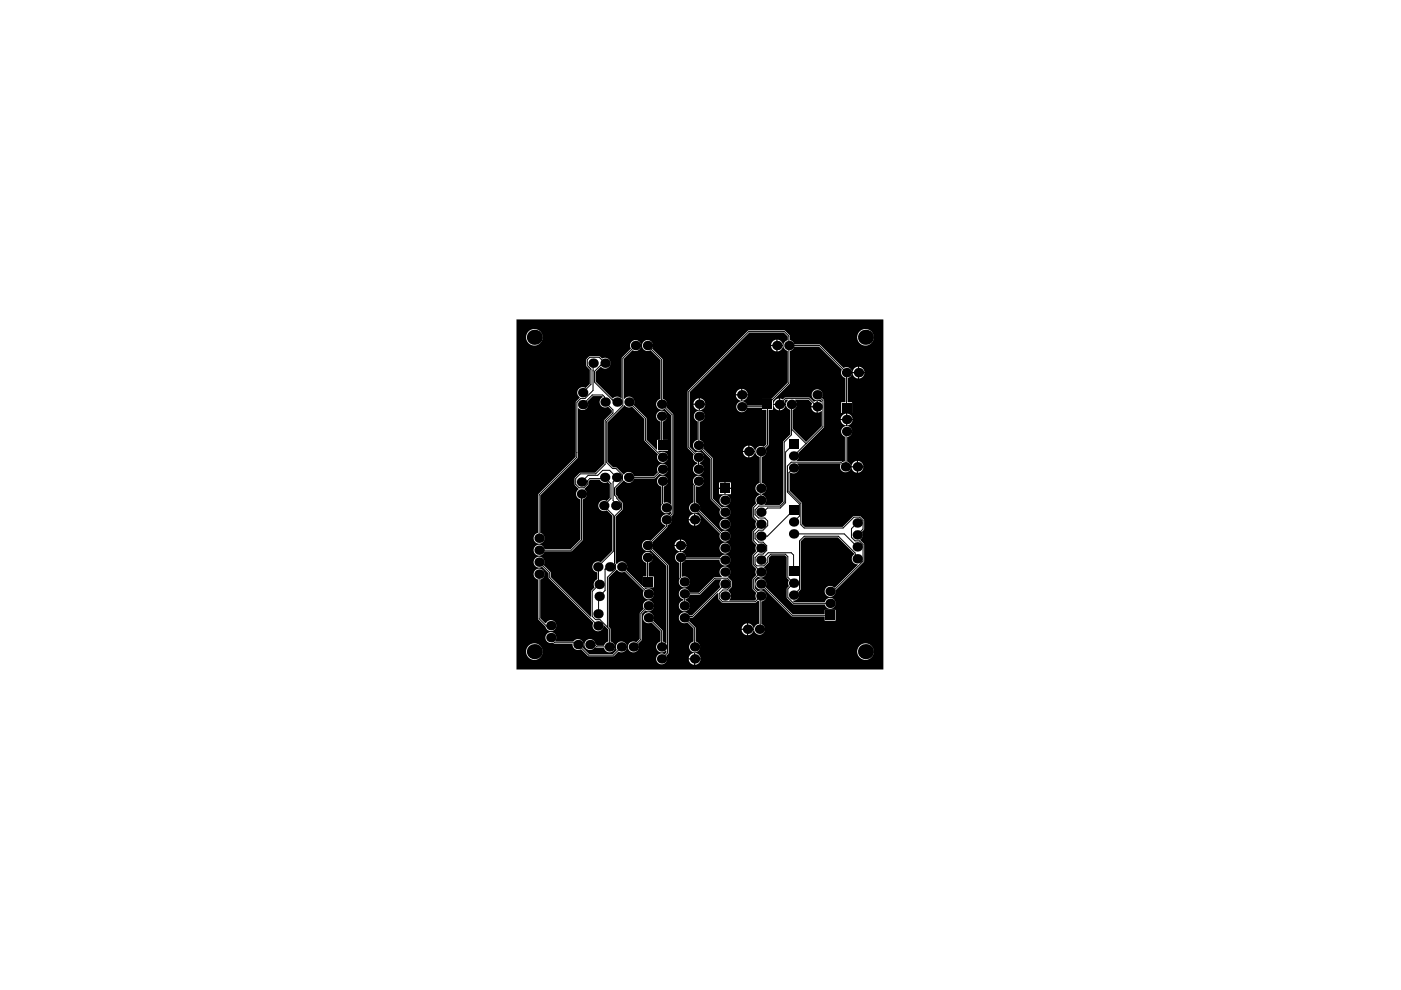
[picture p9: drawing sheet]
<svg xmlns="http://www.w3.org/2000/svg" width="297mm" height="210mm" viewBox="0 0 297 210" stroke-linecap="round" stroke-linejoin="round" font-family="sans-serif">
<g fill="#000">
<path d="M109.5 67.7h77.8v74.2h-77.8zM164.8 72v1.1h1.2a1.25 1.25 0 0 0-1.2-1.1zM163.7 72.5l-.2 .6h1.1v-1.1zM181.7 71.5a1.8 1.8 0 0 0 3.6 0 1.8 1.8 0 0 0-3.6 0zM111.5 71.5a1.8 1.8 0 0 0 3.6 0 1.8 1.8 0 0 0-3.6 0zM124.4 76.1l-.1 1.5 .8 .8v3l-.9 .9-.2-.1a1.16 1.16 0 0 0-1.5 .5 1.16 1.16 0 0 0 .4 1.5l-.8 1.1v11.6l-8 8v8.1a1.16 1.16 0 0 0-.8 1.8 1.16 1.16 0 0 0 2 0 1.16 1.16 0 0 0-.8-1.8v-8l8-8v-10.4l.3 .1a1.16 1.16 0 0 0 1.5-.1 1.16 1.16 0 0 0 .2-1.5l1.2-1.1h2l.1 .2a1.15 1.15 0 0 0-.5 1.6 1.15 1.15 0 0 0 1.6 .4l.8 .8v.5l-1.6 1.7v9.2l-1.9 1.8-3.3 .1-1.1 1.1v1.4l.9 .8a1.57 1.57 0 0 0-.3 1.8l.7 .5v8.5l-2.1 2h-5.6a1.16 1.16 0 0 0-1.8-.7 1.16 1.16 0 0 0 0 1.9 1.16 1.16 0 0 0 1.8-.7h5.8l2.3-2.3v-8.7l.2-.1a1.18 1.18 0 0 0 .2-2.1l.8-.9 .1-.7 .3-.4h2.1l.3 .4 .6 .3 .7-.2 .5 .4v3l-.6 .6a1.16 1.16 0 0 0-1.8 1 1.16 1.16 0 0 0 1.8 1l1.1 1.1v7.5l-2.4 2.4-.2-.1a1.16 1.16 0 0 0-1.6 .8 1.16 1.16 0 0 0 1.1 1.4v1.5l-.7 .7-.1 .6 .2 .4-.8 .9v5.3l-.1 .1-8.4-8.4v-1.1l-1.5-1.5a1.16 1.16 0 0 0-.8-1.7 1.16 1.16 0 0 0-1.3 1.3 1.16 1.16 0 0 0 1.7 .8l1.4 1.3 .1 1.1 9.4 9.5-.1 .1a1.16 1.16 0 0 0 .9 1.6 1.16 1.16 0 0 0 1.3-1.2h.2l.9 .9v2.5l-.5 .2-.4 .7h-1.5l-.4-.4a1.16 1.16 0 0 0-1.6-.9 1.16 1.16 0 0 0-.4 1.8 1.16 1.16 0 0 0 1.9-.2l.4 .2h1.6v.2a1.16 1.16 0 0 0 2 .3 1.16 1.16 0 0 0-.7-1.9v-2.6l-.4-.5v-10.4l1.7-1.7a1.58 1.58 0 0 0 1.7 .4l4.1 4-.1 .3a1.16 1.16 0 0 0 1 1.6 1.16 1.16 0 0 0 1.2-1.4 1.16 1.16 0 0 0-1.7-.8l-.3-.4h2v-2.3h-1.1v-2.9a1.16 1.16 0 0 0 .7-1.8 1.16 1.16 0 0 0-1.9 0 1.16 1.16 0 0 0 .7 1.8v2.9h-.7v2l-.1 .1-3.4-3.5 .1-.2a1.16 1.16 0 0 0-.6-1.4 1.16 1.16 0 0 0-1.5 .4l-.3-.2v-9.8l1.5-1.6v-1.3l-1.5-1.8v-1.3l1.7-1.7h.2a1.16 1.16 0 0 0 1.1 .4 1.16 1.16 0 0 0 .9-.8h4.3l1.1-1a1.16 1.16 0 0 0 1.8-.8 1.16 1.16 0 0 0-1.4-1.3 1.16 1.16 0 0 0-.7 1.7l-.9 .9h-4.2a1.17 1.17 0 0 0-.9-.9 1.17 1.17 0 0 0-1.2 .5l-1.6-1.5h-.7l-1.2-1.2v-8.3l3.5-3.7 .9 .5 .8-.2 2.6 2.6v4.6l2.9 2.9-.1 .2a1.16 1.16 0 0 0 1 1.6 1.16 1.16 0 0 0 1.2-1.4 1.16 1.16 0 0 0-1.8-.7l-.2-.4h2v-2.3h-1.1v-3.9a1.16 1.16 0 0 0 .7-1.8 1.16 1.16 0 0 0-1.9 0 1.16 1.16 0 0 0 .7 1.8v3.9h-.7v2l-.1 .1-2.1-2.2v-4.6l-2.8-2.7 .1-.2a1.16 1.16 0 0 0-.5-1.5 1.16 1.16 0 0 0-1.5 .4h-.1v-8.6l1.8-1.8 .2 .1a1.16 1.16 0 0 0 1.6-.9 1.16 1.16 0 0 0-1.4-1.3 1.16 1.16 0 0 0-.7 1.8l-2 2v8.5l-1.1-.3-.8 .4-3.6-3.6v-2l1.1-1.2 .2 .2a1.16 1.16 0 0 0 1.8-.8 1.16 1.16 0 0 0-1.7-1.1l-.7-.5h-2zM164.8 73.4l.1 1.1a1.25 1.25 0 0 0 1.1-1.1zM163.5 73.4a1.25 1.25 0 0 0 1.1 1.1v-1.1zM182.1 77.8v1.1l1.2-.1a1.25 1.25 0 0 0-1.2-1zM181 78.2l-.2 .7h1.1v-1.1zM182.1 79.1l.1 1.2a1.25 1.25 0 0 0 1.1-1.2zM180.8 79.1v.1a1.25 1.25 0 0 0 1.1 1.1v-1.2zM157.4 82.5v1.1l1.1-.1a1.25 1.25 0 0 0-1.1-1zM156.3 82.9l-.3 .7h1.1v-1.1zM157.4 83.8v1.2a1.25 1.25 0 0 0 1.1-1.2zM156 83.8v.1a1.25 1.25 0 0 0 1.1 1.1v-1.2zM148.4 84.5v1.1l1.1-.1a1.25 1.25 0 0 0-1.1-1zM147.3 84.9l-.3 .7h1.1v-1.1zM164.5 84.7l-.5 .9h1.1v-1.1zM148.4 85.8v1.2a1.25 1.25 0 0 0 1.1-1.2zM147 85.8v.1a1.25 1.25 0 0 0 1.1 1.1v-1.2zM165.4 85.9v1.1a1.25 1.25 0 0 0 1.1-1.1zM164 85.9a1.25 1.25 0 0 0 1.1 1.1v-1.1zM172 86.4a1.25 1.25 0 0 0 1.1 1.1v-1.1zM145.9 82.8l-.1 12.1 1.3 1.4a1.14 1.14 0 0 0 .8 1.8v.3h-.3a1.16 1.16 0 0 0-.4 1.8 1.16 1.16 0 0 0 1.9-.1 1.16 1.16 0 0 0-.8-1.7v-.3l.2-.1a1.16 1.16 0 0 0 .6-1.6 1.16 1.16 0 0 0-1.7-.4l-1.1-1.2v-11.7l12.6-12.6h7.3l.8 .9v.7a1.15 1.15 0 0 0-.9 1.2 1.15 1.15 0 0 0 .9 1.1v6.7l-3.5 3.5h-1.9v1.4h-3.2l-.1-.2a1.16 1.16 0 0 0-1.8-.5 1.16 1.16 0 0 0 .2 1.9 1.16 1.16 0 0 0 1.7-.7h3.2v.4h.9v7.3l-.6 .6-.2-.1a1.16 1.16 0 0 0-1.5 .7 1.16 1.16 0 0 0 .9 1.5v5.5l-.2 .1a1.15 1.15 0 0 0-.7 1.1 1.15 1.15 0 0 0 .9 1.1v.2l-.5 .2-.3 .5-.1 .6 .2 .5-.8 .9v2.1l.8 .8-.2 .5 .2 .8-.8 .9v2.1l.8 .8-.2 .5 .2 .7-.8 .9v2.1l.8 .9-.2 .4 .2 .8-.8 .9v2l.8 .9-.2 .5 .2 .8-.4 .4h-5.3l.3-.9h-1.3v-.3h1.3l-.6-1 .8-.8v-1.1l-.9-1a1.16 1.16 0 0 0 .4-1.7 1.16 1.16 0 0 0-1.8-.1 1.16 1.16 0 0 0 .2 1.7l-.1 .2h-1.6l-3.3 3.3h-1.9a1.16 1.16 0 0 0-1.9-.6 1.16 1.16 0 0 0 .6 1.9v.3l-.3 .1a1.16 1.16 0 0 0-.4 1.8 1.16 1.16 0 0 0 1.9-.2 1.16 1.16 0 0 0-.8-1.7v-.3l.7-.4 .2-.5h2.2l3.3-3.3h1.2l-.3 .9 .1 .8-6 6h-.6a1.16 1.16 0 0 0-1.6-.5 1.16 1.16 0 0 0-.4 1.6 1.16 1.16 0 0 0 1.6 .3l1.3 1.4v2.7a1.16 1.16 0 0 0-.7 1.8 1.16 1.16 0 0 0 1.9 0 1.16 1.16 0 0 0-.7-1.8v-2.9l-1.5-1.5 .2-.7h.8l5.1-5.2 .1 .1 .1 1.2 .9 .8h6.9l.6-.5 .2 .1v4.9a1.16 1.16 0 0 0-.9 1.6 1.16 1.16 0 0 0 1.9 .3 1.16 1.16 0 0 0-.5-1.9l.1-4.8a1.16 1.16 0 0 0 .9-1.5 1.16 1.16 0 0 0-1.7-.6l-.7-.7v-1.8l.7-.7 .2 .2a1.16 1.16 0 0 0 1.4-.6 1.16 1.16 0 0 0-.3-1.5l1-1.1v-1l.5-.5h2.9l.4 .4v4.3l.5 .6-.2 .5 .2 .8-.5 .6 .1 2 1.4 1.3h6.6v.2a1.16 1.16 0 0 0 1.9 .4 1.16 1.16 0 0 0-.2-1.9 1.16 1.16 0 0 0-1.7 .8h-6.5l-.3-.2 .3-.2a1.15 1.15 0 0 0 .8-1.8l.5-.6v-10.1l.9-.9h7.1l3.4 3.4v.2a1.16 1.16 0 0 0-.4 1.4 1.16 1.16 0 0 0 1.1 .7l.1 .2-4.9 4.8-.3-.1a1.16 1.16 0 0 0-1.8 .5 1.16 1.16 0 0 0 1 1.5 1.16 1.16 0 0 0 1.2-1.3l6.1-6.1v-3.7l-.8-.9a1.39 1.39 0 0 0 .3-1.7l.5-.5v-1.9l-.9-1h-1.3l-2.3 2.3h-8.1l-.6-.6v-4.4l-2.5-2.6v-3.8l.1-.1 .2 .1a1.16 1.16 0 0 0 1.4-.5 1.16 1.16 0 0 0-.2-1.4l.1-.2h9.1l.1 .1-.1 .2a1.16 1.16 0 0 0 .6 1.6 1.16 1.16 0 0 0 1.5-.7 1.16 1.16 0 0 0-.7-1.5l.1-5.3a1.16 1.16 0 0 0 .8-1.7 1.16 1.16 0 0 0-1.9-.2 1.16 1.16 0 0 0 .5 1.9v5.2l-.5 .2-.3-.2h-9.3l.4-1-.2-.7 5.5-5.5v-5.7l-.5-.6a1.16 1.16 0 0 0-.7-1.7 1.16 1.16 0 0 0-1.4 1.3 1.16 1.16 0 0 0 1.8 .8l.4 .3v.3l-.9-.3v2.5l.9-.3v3.2l-3.4 3.3-2.9-2.8v-4a1.15 1.15 0 0 0 .9-.9 1.15 1.15 0 0 0-.3-1.1v-.2h2.8l.8 .8-.2 .6h1.1v-1.1l-.6 .2-1-.9h-5l-.5 .4-.6-.2v1.1h1.1l-.2-.6 .3-.3h.4l-.1 .3a1.15 1.15 0 0 0 .7 1.9v5.2l-1.6 1.6v12.7l-.7 .7h-3.2l.1-.3a1.15 1.15 0 0 0-.6-1.9v-.2l.2-.1a1.15 1.15 0 0 0 .7-1.2 1.15 1.15 0 0 0-1-1v-5.5l.5-.3 .4-.4 .1-.6-.2-.5 .7-.8v-7.4h.9v-2l3.6-3.6v-6.9l.5-.2 .4-.7h5.2l4.9 4.9a1.14 1.14 0 0 0 .8 1.7v5.2h-.9v2.3h2.3v-2.3h-1v-5.2h.2a1.16 1.16 0 0 0 .6-1.6 1.16 1.16 0 0 0-1.7-.5l-5-5h-5.4l-.2-.4-.7-.5-.1-1-1-1-7.6-.1zM179.6 87.7v1.1h1.2a1.25 1.25 0 0 0-1.2-1.1zM178.5 88.2l-.3 .6h1.2v-1.1zM179.6 89.1l.1 1.1a1.25 1.25 0 0 0 1.1-1.1zM178.2 89.1a1.25 1.25 0 0 0 1.2 1.1v-1.1zM158.9 94.5v1.1h1.1a1.25 1.25 0 0 0-1.1-1.1zM157.8 95l-.3 .6h1.1v-1.1zM158.9 95.9v1.1a1.25 1.25 0 0 0 1.1-1.1zM157.5 95.9a1.25 1.25 0 0 0 1.1 1.1v-1.1zM181.9 97.7v1.1h1.1a1.25 1.25 0 0 0-1.1-1.1zM180.8 98.2l-.3 .6h1.2v-1.1zM181.9 99.1l.1 1.1a1.25 1.25 0 0 0 1-1.1zM180.5 99.1a1.25 1.25 0 0 0 1.2 1.1v-1.1zM147.2 101.3l-.3 .6 .3 .8-.2 .3v3.5a1.15 1.15 0 0 0-.8 1.7 1.15 1.15 0 0 0 1.8 .3l4.7 4.7a1.16 1.16 0 0 0 .9 1.6 1.16 1.16 0 0 0 1.2-1.5 1.16 1.16 0 0 0-1.8-.5l-4.7-4.6a1.14 1.14 0 0 0-.8-1.7v-3.3a1.39 1.39 0 0 0 1.7-1 1.16 1.16 0 0 0-.7-1.2 1.16 1.16 0 0 0-1.3 .3zM153.8 102.3v1.1h1.2v-1.1zM152.5 102.3v1.1h1.1v-1.1zM153.8 103.7v1.1h1.2v-1.1zM152.5 103.7v1.1h1.1v-1.1zM136.4 72.6a1.16 1.16 0 0 0 0 1.5 1.16 1.16 0 0 0 1.5 .1l2.1 2.2v8.2a1.15 1.15 0 0 0-.8 1.5 1.15 1.15 0 0 0 1.7 .6l1.4 1.3v18.9h-.2l-.7-.4h-.7v-3.3a1.16 1.16 0 0 0 .7-1.8 1.16 1.16 0 0 0-1.9 0 1.16 1.16 0 0 0 .7 1.8l.1 3.7a1.2 1.2 0 0 0 .2 1.6 1.2 1.2 0 0 0 1.6-.1l.2 .1v.4l-.4 .3a1.15 1.15 0 0 0-1.7 .6 1.15 1.15 0 0 0 .8 1.5v.3l-3.1 3.1a1.16 1.16 0 0 0-1.8 1 1.16 1.16 0 0 0 1.8 .9l3.4 3.4v16.4l-.8-.4v-2.3l-2.1-2.1a1.16 1.16 0 0 0-.7-1.8 1.16 1.16 0 0 0-1.4 1.4 1.16 1.16 0 0 0 1.8 .7l1.9 2v2.1a1.16 1.16 0 0 0-.7 1.8 1.16 1.16 0 0 0 1.9 .1h.1v.5l-.4 .3a1.16 1.16 0 0 0-1.8 .8 1.16 1.16 0 0 0 1.4 1.3 1.16 1.16 0 0 0 .7-1.7l.6-.7v-18.5l-3.6-3.6 .2-.5-.2-.8 3.2-3.2 .1-.5a1.14 1.14 0 0 0 .7-1.7l.5-.6v-21.1l-1.5-1.6a1.14 1.14 0 0 0-.7-1.7v-8.4l-2.3-2.3a1.16 1.16 0 0 0-.2-1.6 1.16 1.16 0 0 0-1.6 .3zM152.5 106.1a1.2 1.2 0 0 0 2.4 0 1.2 1.2 0 0 0-2.4 0zM147.4 87.5a1.15 1.15 0 0 0 .5 1.8v4a1.16 1.16 0 0 0-.9 1.5 1.16 1.16 0 0 0 1.7 .6l2 1.9v8.6l2 2.1a1.16 1.16 0 0 0 .8 1.7 1.16 1.16 0 0 0 1.3-1.3 1.16 1.16 0 0 0-1.7-.8l-2-1.9v-8.6l-2.1-2a1.14 1.14 0 0 0-.6-1.8v-3.9a1.16 1.16 0 0 0 .9-1.7 1.16 1.16 0 0 0-1.9-.2zM147.4 109v1.1l1.1-.1a1.25 1.25 0 0 0-1.1-1zM146.3 109.4l-.3 .7h1.1v-1.1zM147.4 110.3v1.2a1.25 1.25 0 0 0 1.1-1.2zM146 110.3v.1a1.25 1.25 0 0 0 1.1 1.1v-1.2zM152.5 111.1a1.2 1.2 0 0 0 2.4 0 1.2 1.2 0 0 0-2.4 0zM144.4 114.4v1.1h1.1a1.25 1.25 0 0 0-1.1-1.1zM143.3 114.9l-.3 .6h1.1v-1.1zM144.4 115.8v1.1a1.25 1.25 0 0 0 1.1-1.1zM143 115.8a1.25 1.25 0 0 0 1.1 1.1v-1.1zM152.5 116.2a1.2 1.2 0 0 0 2.4 0 1.2 1.2 0 0 0-2.4 0zM143.4 117.5a1.15 1.15 0 0 0 .6 1.8l.1 3.3a1.17 1.17 0 0 0 .3 1.8 1.17 1.17 0 0 0 1.7-.6 1.17 1.17 0 0 0-.9-1.6h-.7v-2.9l.5-.2 .3-.4h7.3a1.16 1.16 0 0 0 1.5 1.1 1.16 1.16 0 0 0 .5-1.8 1.16 1.16 0 0 0-1.9 .2h-7.3a1.16 1.16 0 0 0-.7-1.1 1.16 1.16 0 0 0-1.3 .4zM136.5 127.7l-.2 .6 .2 .8-.9 .9v5.5l-.7 .7a1.16 1.16 0 0 0-1.8 .7 1.16 1.16 0 0 0 1.4 1.4 1.16 1.16 0 0 0 .7-1.8l.9-.8v-5.6l.7-.7a1.16 1.16 0 0 0 1.6-.3 1.16 1.16 0 0 0-.2-1.6 1.16 1.16 0 0 0-1.7 .2zM160.4 123.1a1.16 1.16 0 0 0 .1 1.5 1.16 1.16 0 0 0 1.5 .2l5.9 5.9h7v.9h2.3v-2.3h-2.3v.9h-6.8l-5.8-5.7a1.16 1.16 0 0 0-.3-1.6 1.16 1.16 0 0 0-1.6 .2zM158.6 132.2v1.1h1.2a1.25 1.25 0 0 0-1.2-1.1zM157.5 132.6l-.3 .7h1.2v-1.1zM113.6 120.8a1.15 1.15 0 0 0-.4 1.2 1.15 1.15 0 0 0 .9 .9v8.3l1.6 1.7a1.16 1.16 0 0 0 1.6 .8 1.16 1.16 0 0 0 .3-1.9 1.16 1.16 0 0 0-1.8 .3l-.2 .1-1.1-1.1v-8.2a1.16 1.16 0 0 0 .9-1.7 1.16 1.16 0 0 0-1.8-.4zM158.6 133.5l.1 1.2a1.25 1.25 0 0 0 1.1-1.2zM157.2 133.5v.1a1.25 1.25 0 0 0 1.2 1.1v-1.2zM115.9 134.5a1.16 1.16 0 0 0 0 1.4 1.16 1.16 0 0 0 1.4 .3l.3 .3h3.8a1.16 1.16 0 0 0 .5 1.1 1.16 1.16 0 0 0 1.3 0l1.6 1.5h5.2l1.1-1a1.16 1.16 0 0 0 1.8-.8 1.16 1.16 0 0 0-1.4-1.3 1.16 1.16 0 0 0-.7 1.8l-.9 .9h-5l-1.4-1.4a1.15 1.15 0 0 0-.3-1.6 1.15 1.15 0 0 0-1.6 .3h-3.9v-.1a1.16 1.16 0 0 0-.2-1.6 1.16 1.16 0 0 0-1.6 .2zM147.4 138.4v1.2l1.1-.1a1.25 1.25 0 0 0-1.1-1.1zM146.3 138.9l-.3 .7h1.1v-1.2zM181.7 138.2a1.8 1.8 0 0 0 3.6 0 1.8 1.8 0 0 0-3.6 0zM111.5 138.2a1.8 1.8 0 0 0 3.6 0 1.8 1.8 0 0 0-3.6 0zM147.4 139.8v1.1a1.25 1.25 0 0 0 1.1-1.1zM146 139.8v.1a1.25 1.25 0 0 0 1.1 1v-1.1z"/>
<circle cx="113.3" cy="71.5" r="1.6"/>
<circle cx="125.7" cy="77" r="1"/>
<circle cx="128.3" cy="77" r="1"/>
<circle cx="134.7" cy="73.3" r="1"/>
<circle cx="137.3" cy="73.3" r="1"/>
<circle cx="164.7" cy="73.3" r="1"/>
<circle cx="167.3" cy="73.3" r="1"/>
<circle cx="179.5" cy="79" r="1"/>
<circle cx="182" cy="79" r="1"/>
<circle cx="183.5" cy="71.5" r="1.6"/>
<circle cx="123.5" cy="83.2" r="1"/>
<circle cx="123.5" cy="85.8" r="1"/>
<circle cx="128.3" cy="85.2" r="1"/>
<circle cx="130.8" cy="85.2" r="1"/>
<circle cx="133.4" cy="85.2" r="1"/>
<circle cx="140.3" cy="85.7" r="1"/>
<circle cx="140.3" cy="88.2" r="1"/>
<circle cx="140.5" cy="97" r="1"/>
<circle cx="140.5" cy="99.5" r="1"/>
<circle cx="148.1" cy="97" r="1"/>
<circle cx="148.1" cy="99.5" r="1"/>
<circle cx="148.1" cy="94.4" r="1"/>
<circle cx="148.3" cy="85.7" r="1"/>
<circle cx="148.3" cy="88.2" r="1"/>
<circle cx="157.3" cy="83.7" r="1"/>
<circle cx="157.3" cy="86.2" r="1"/>
<circle cx="158.8" cy="95.7" r="1"/>
<circle cx="161.3" cy="95.7" r="1"/>
<circle cx="165.3" cy="85.7" r="1"/>
<circle cx="167.8" cy="85.7" r="1"/>
<circle cx="168.3" cy="99.2" r="1"/>
<circle cx="168.3" cy="96.7" r="1"/>
<circle cx="173.3" cy="86.2" r="1"/>
<circle cx="173.3" cy="83.7" r="1"/>
<circle cx="179.3" cy="99" r="1"/>
<circle cx="179.5" cy="91.5" r="1"/>
<circle cx="179.5" cy="88.9" r="1"/>
<circle cx="181.8" cy="99" r="1"/>
<circle cx="114.3" cy="119.2" r="1"/>
<circle cx="114.3" cy="116.7" r="1"/>
<circle cx="114.3" cy="114.1" r="1"/>
<circle cx="123.3" cy="104.7" r="1"/>
<circle cx="123.3" cy="102.2" r="1"/>
<circle cx="128" cy="107.2" r="1"/>
<circle cx="128.2" cy="101.2" r="1"/>
<circle cx="130.6" cy="107.2" r="1"/>
<circle cx="130.7" cy="101.2" r="1"/>
<circle cx="133.3" cy="101.2" r="1"/>
<circle cx="137.3" cy="118.2" r="1"/>
<circle cx="137.3" cy="115.7" r="1"/>
<circle cx="140.5" cy="102" r="1"/>
<circle cx="141.3" cy="110.2" r="1"/>
<circle cx="141.3" cy="107.7" r="1"/>
<circle cx="144.3" cy="115.7" r="1"/>
<circle cx="144.3" cy="118.2" r="1"/>
<circle cx="147.3" cy="110.2" r="1"/>
<circle cx="147.3" cy="107.7" r="1"/>
<circle cx="148.1" cy="102" r="1"/>
<circle cx="153.7" cy="113.7" r="1"/>
<circle cx="153.7" cy="111.1" r="1"/>
<circle cx="153.7" cy="108.6" r="1"/>
<circle cx="153.7" cy="118.8" r="1"/>
<circle cx="153.7" cy="106.1" r="1"/>
<circle cx="153.7" cy="116.2" r="1"/>
<circle cx="161.3" cy="116.2" r="1"/>
<circle cx="161.3" cy="113.7" r="1"/>
<circle cx="161.3" cy="111.1" r="1"/>
<circle cx="161.3" cy="108.6" r="1"/>
<circle cx="161.3" cy="106.1" r="1"/>
<circle cx="161.3" cy="118.8" r="1"/>
<circle cx="161.3" cy="103.5" r="1"/>
<circle cx="168.3" cy="110.7" r="1"/>
<circle cx="168.3" cy="113.2" r="1"/>
<circle cx="181.8" cy="115.9" r="1"/>
<circle cx="181.8" cy="118.5" r="1"/>
<circle cx="181.8" cy="113.4" r="1"/>
<circle cx="181.8" cy="110.9" r="1"/>
<circle cx="113.3" cy="138.2" r="1.6"/>
<circle cx="114.3" cy="121.7" r="1"/>
<circle cx="116.8" cy="132.6" r="1"/>
<circle cx="116.8" cy="135.2" r="1"/>
<circle cx="122.5" cy="136.7" r="1"/>
<circle cx="125.1" cy="136.7" r="1"/>
<circle cx="126.7" cy="120.2" r="1"/>
<circle cx="126.8" cy="132.7" r="1"/>
<circle cx="126.8" cy="130.2" r="1"/>
<circle cx="127" cy="126.4" r="1"/>
<circle cx="127" cy="123.9" r="1"/>
<circle cx="129.2" cy="137.2" r="1"/>
<circle cx="129.3" cy="120.2" r="1"/>
<circle cx="131.7" cy="137.2" r="1"/>
<circle cx="131.8" cy="120.2" r="1"/>
<circle cx="134.3" cy="137.2" r="1"/>
<circle cx="137.5" cy="128.4" r="1"/>
<circle cx="137.5" cy="131" r="1"/>
<circle cx="137.5" cy="125.9" r="1"/>
<circle cx="140.3" cy="139.7" r="1"/>
<circle cx="140.3" cy="137.2" r="1"/>
<circle cx="145.1" cy="128.4" r="1"/>
<circle cx="145.1" cy="131" r="1"/>
<circle cx="145.1" cy="125.9" r="1"/>
<circle cx="145.1" cy="123.4" r="1"/>
<circle cx="147.3" cy="137.2" r="1"/>
<circle cx="147.3" cy="139.7" r="1"/>
<circle cx="153.7" cy="123.8" r="1"/>
<circle cx="153.7" cy="126.4" r="1"/>
<circle cx="153.7" cy="121.3" r="1"/>
<circle cx="158.5" cy="133.4" r="1"/>
<circle cx="161" cy="133.4" r="1"/>
<circle cx="161.3" cy="126.4" r="1"/>
<circle cx="161.3" cy="123.8" r="1"/>
<circle cx="161.3" cy="121.3" r="1"/>
<circle cx="168.3" cy="126.2" r="1"/>
<circle cx="168.3" cy="123.6" r="1"/>
<circle cx="176" cy="127.9" r="1"/>
<circle cx="176" cy="125.4" r="1"/>
<circle cx="183.5" cy="138.2" r="1.6"/>
</g>
<g fill="none" stroke="#000" stroke-width=".21">
<path d="M125 78l-.5-.5v-1.2l.5-.5h2l1.3 1.2h-.5l-1.8 1.8v2.2l4.3 4.2h.5M125 78h.1M125 78l.3 .3v3.2l-1.8 1.7M125.7 77v5.8l-1.7 1.7h-.9l-.8 .8v11.7l-8 7.9v9.2M125.7 78.6h.1M127.3 77.5h.1M134.7 73.3l-2.6 2.6v10.1l-3.6 3.5v8.5l1.4 1.3h.7l1.4 1.4v1.1l-1.7 1.7v1.5l.5 .5v.2l1 1v1.3l-1.5 1.5v10l.2 .2v1l-1.7 1.7v10.5M137.3 73.3l3 3v9.4l2.2 2.2v21.1l-1.2 1.2v1.5l-4 4 4.2 4.2v18.5l-1.2 1.3M167.3 73.3h6.4l5.8 5.7v7.4M123.5 85.8l2.1-2.1h2.2l.3 .4v1l1.9 1.8v.7l-1.7 1.6v9.3l-2 2h-3.3l-.9 .9v1.3l.7 .7h1l.7-.7v-.7l.5-.5h3l.2-.3 1.3 1.3v3.2l-1.5 1.5 2 2v7.7l-3.3 3.3 .2 .1v3.5l.1 .1-1.4 1.5v5.3l.7 .7h.9l2 2v3.8h-2.7l-.5-.5M129.8 84.8h.1M133.4 85.2l3.4 3.5v4.6l3.7 3.7"/>
<path d="M140.3 88.2v6l.2 .2M140.5 99.5l-1.8 1.7h-5.4M148.3 88.2l-.2 6.2 2.8 2.8v8.6l2.8 2.8M157.3 86.2h4.9l5.1-5v-9.9l-1-1h-7.5l-12.8 12.7v11.9l2.1 2.1v2.5M161.3 95.7h.1M161.3 95.7v10.4l-1.5 1.5v2l1.5 1.5-1.5 1.6v2l1.5 1.5-1.5 1.5v2.1l1.5 1.5-1.5 1.5v2l1.5 1.6-1.2 1.2h-6.9l-.7-.7v-1.1l.7-.7h1l.7-.8v-1l-.7-.7h-2.6l-3.4 3.3h-3.1v2.5M162.7 85.7v8.6l-1.4 1.4M165.3 85.7l1.2-1.2h5l1.8 1.7M167.8 85.7v6.5l-1.5 1.5v12.8l-.9 .8h-4.5l-.8 .8v1l.7 .7h1.3l.7 .7v.9l-1 1h-.9l-.8 .8v1l.8 .7h.9l.8 .8v1l-.8 .8h-.9l-.8 .7v1.4l.3 .4h1.6l.8-.9v-1l.6-.6h3.1l.5 .5v4.4l1.3 1.2-1.3 1.3v1.8l1.3 1.2h7.7M167.8 91l3.1 3.1M168.3 94.1l-1.7 1.7v10.8l-1.2 1.1h-2.7l-.9 .9h-.5M168.3 99.2l-1 1v4l2.5 2.5v4.5l.7 .8h8.3l2.3-2.4h1.2l.7 .8v1.8l-1.2 1.2"/>
<path d="M173.3 83.7l1.2 1.2v5.6l-6.2 6.2M179.5 91.5l-.1 .1v7.2l-.1 .2-1-1h-10.5l-.8 .8v5.5l2.5 2.6v2.5l-1.2 1.3M114.3 119.2l2.2 2.2v1.1l10.3 10.2h.5M123.3 102.2l1.4-1.4h2l1.1-1.1h1.4l1.5 1.5v.2l-.7 .8v3.9l.6 .6v.5M123.3 104.7v9.8l-2.2 2.2h-6.8M124.5 102.1h.1M137.3 118.2v5l.2 .2M140.5 102v4.7l.8 1M148.1 102l-.8 1v4.7h.2l6 6h.2M153.7 118.8l-.3-.3h-8.8l-.3-.3v4.2l.8 1M161.3 118.8l1.6-1.6h4.9l.5 .5v3.4M168.2 113.2h10.8l2.8 2.7"/>
<path d="M168.3 108.1l-5.6 5.6h-1.4M181.8 118.5v-.5l-.5-.5v-.3l-3.5-3.5h-7.3l-1 1v10.2l-1.2 1.3M181.8 110.9l-1.3 1.2v1.8l.8 .8h.9l.8 .7v3.6l-6.1 6h-.5l-.4 .4M114.3 121.7v9.5l1.9 1.9h.7M116.9 135.6l.7 .7h4.6l.3 .4M122.9 137l1.9 1.9h5.2l1.7-1.7M128.3 120.7h.1M128.3 120.7v4.5l-1.4 1.4v3.4l-.1 .2M129.3 120.2h-.5l-.5 .5M129.8 137.8h.1M129.8 137.4v.4M131.7 137.2h.1"/>
<path d="M131.8 120.2l5.7 5.7M137.5 131l2.8 2.8v3.4M137.5 128.4l-1.6 1.6v5.6l-1.6 1.6M137.5 125.9h.1M153.7 123.8l-6.9 6.9h-1.4l-.3 .3 2.2 2.2v4M161.2 126.5v6.8l-.2 .1M161.3 123.8l6.7 6.7h8"/>
</g>
<g fill="#000">
<path d="M139.5 93.4h2v2h-2z" fill-rule="evenodd"/>
<path d="M161.7 84.7h2v2h-2z" fill-rule="evenodd"/>
<path d="M167.3 93.2h2v1.9h-2z" fill-rule="evenodd"/>
<path d="M178.5 85.4h2v2h-2z" fill-rule="evenodd"/>
<path d="M152.7 102.5h2v2h-2z" fill-rule="evenodd"/>
<path d="M167.3 107.1h2v2h-2z" fill-rule="evenodd"/>
<path d="M136.5 122.4h2v2h-2z" fill-rule="evenodd"/>
<path d="M167.3 120.1h2v2h-2z" fill-rule="evenodd"/>
<path d="M175 129.5h2v2h-2z" fill-rule="evenodd"/>
</g>
</svg>
